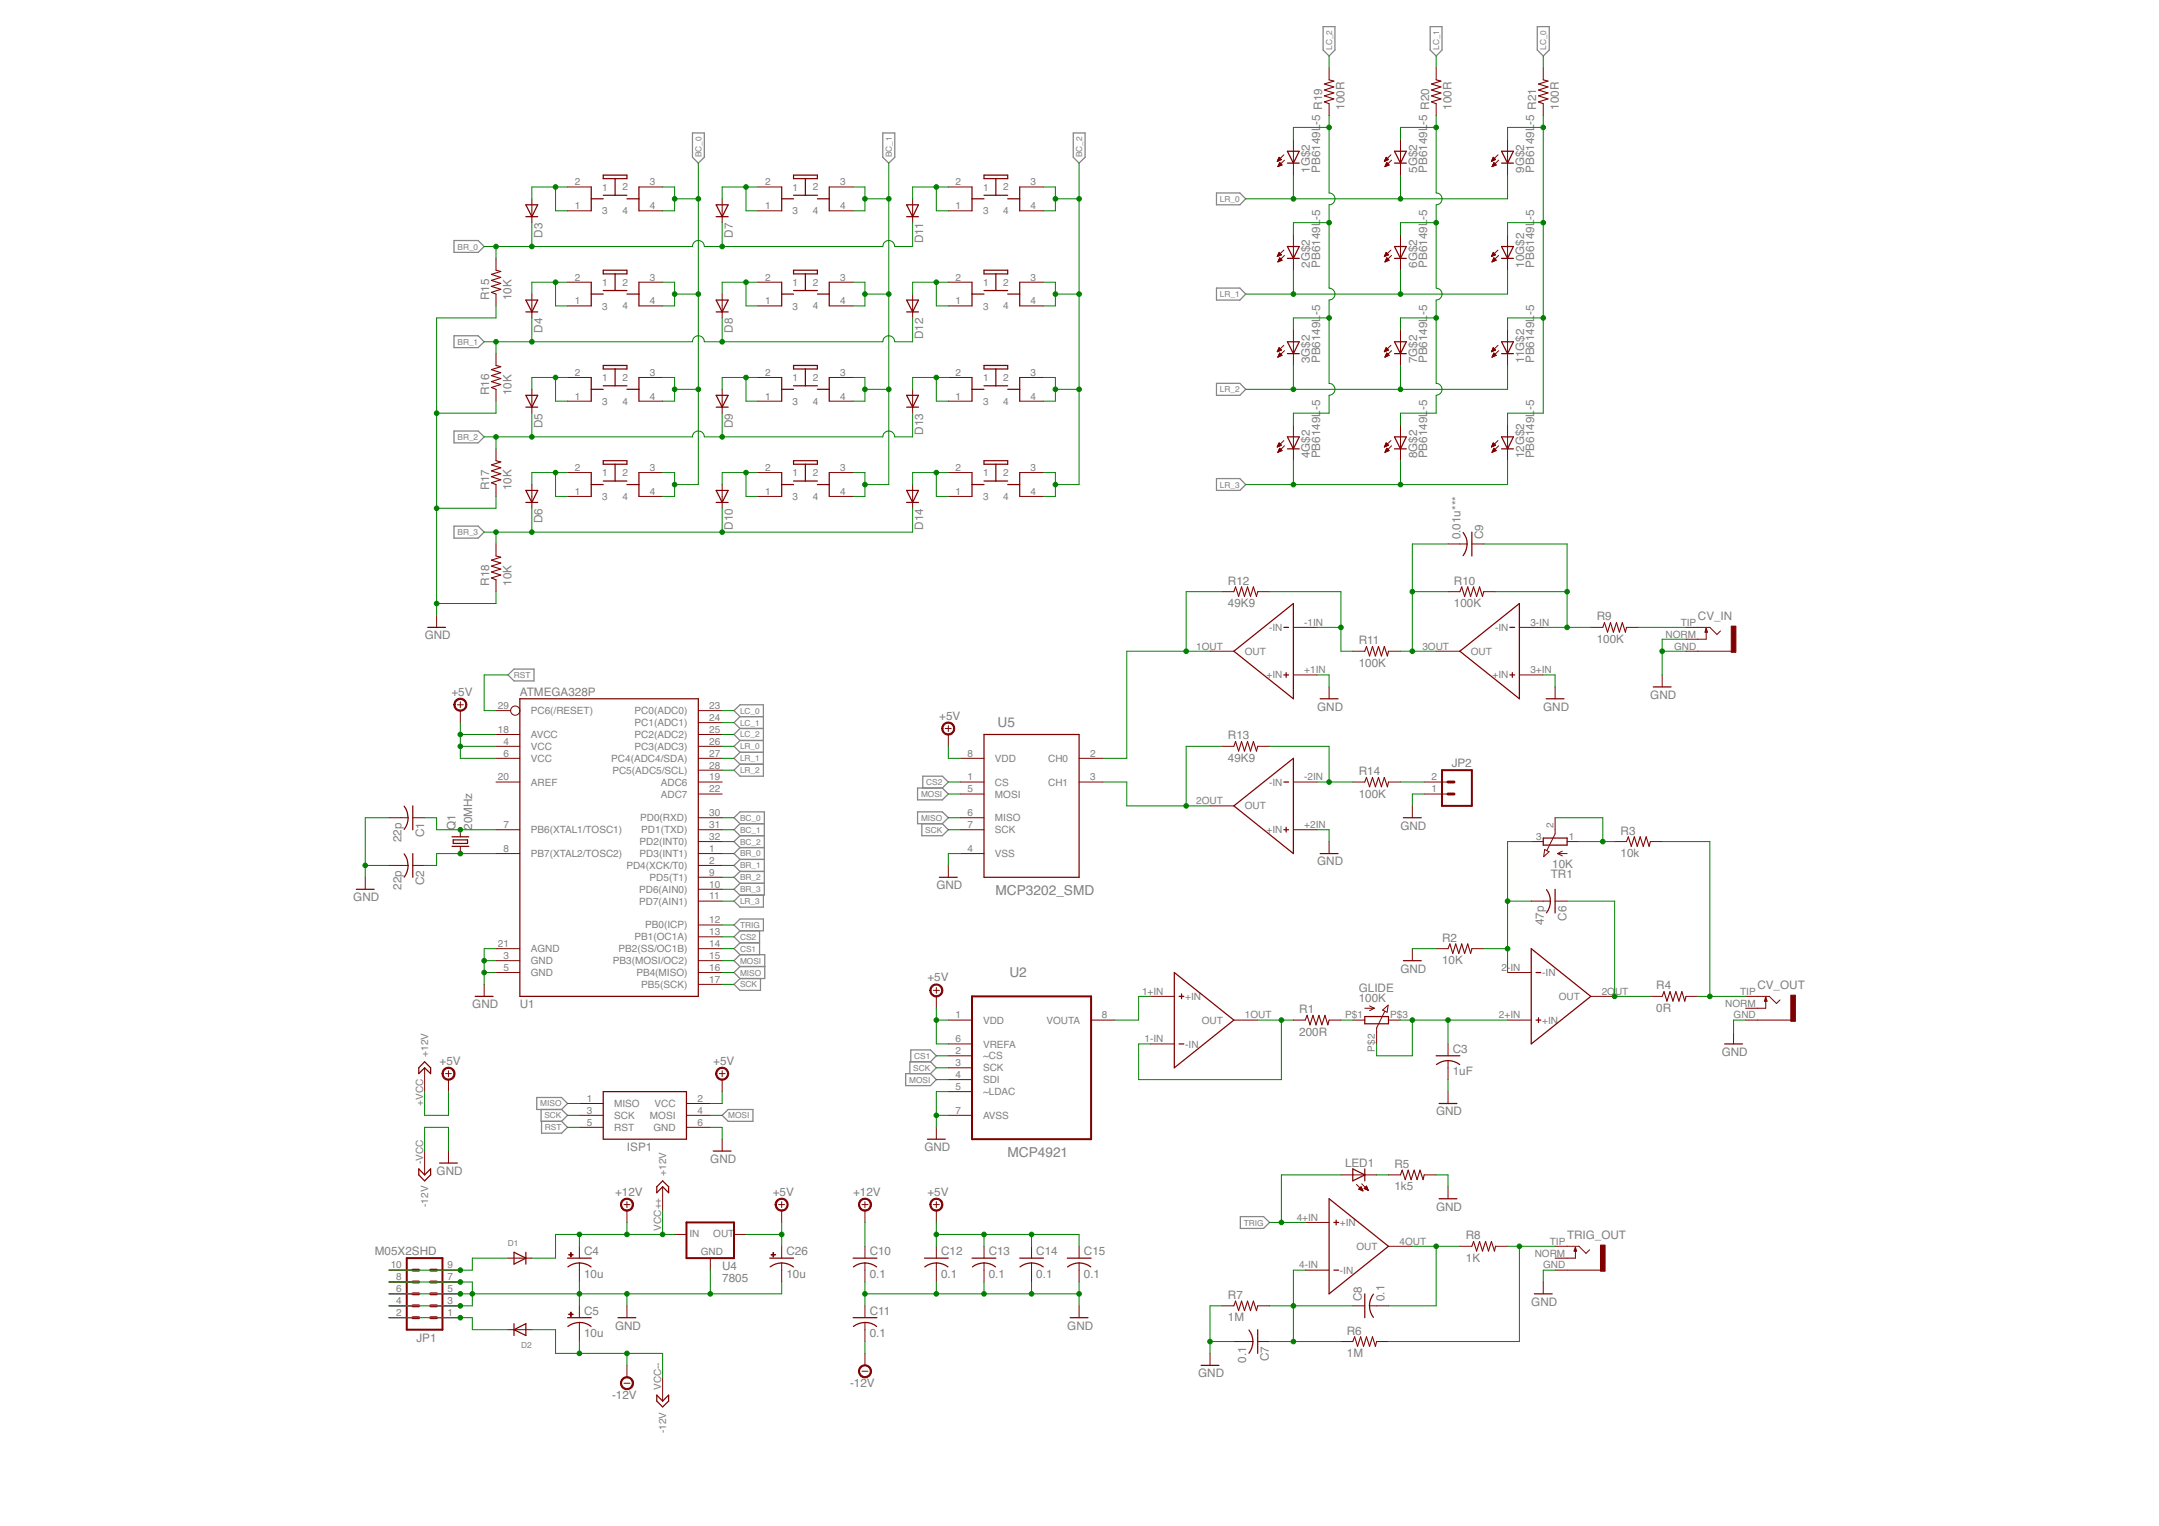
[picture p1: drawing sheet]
<svg xmlns="http://www.w3.org/2000/svg" width="297mm" height="210mm" viewBox="0 0 297 210" stroke-linecap="round" stroke-linejoin="round" font-family="sans-serif">
<defs><g id="words">
<g font-size="1.9" fill="#808080">
<text x="137.2" y="100.1">U5</text>
<text x="137" y="123.2">MCP3202_SMD</text>
<text x="138.9" y="134.4">U2</text>
<text x="138.6" y="159.2">MCP4921</text>
</g>
<g font-size="1.6" fill="#808080">
<text x="181.6" y="17.1" transform="rotate(-90 181.6 17.1)">-5 R19</text>
<text x="185" y="15.1" transform="rotate(-90 185 15.1)">100R</text>
<text x="196.4" y="17.1" transform="rotate(-90 196.4 17.1)">-5 R20</text>
<text x="199.7" y="15.1" transform="rotate(-90 199.7 15.1)">100R</text>
<text x="211.1" y="17.1" transform="rotate(-90 211.1 17.1)">-5 R21</text>
<text x="214.4" y="15.1" transform="rotate(-90 214.4 15.1)">100R</text>
<text x="180.2" y="23.8" transform="rotate(-90 180.2 23.8)">1G$2</text>
<text x="181.6" y="23.8" transform="rotate(-90 181.6 23.8)">PB6149L</text>
<text x="195" y="23.8" transform="rotate(-90 195 23.8)">5G$2</text>
<text x="196.4" y="23.8" transform="rotate(-90 196.4 23.8)">PB6149L</text>
<text x="209.7" y="23.8" transform="rotate(-90 209.7 23.8)">9G$2</text>
<text x="211.1" y="23.8" transform="rotate(-90 211.1 23.8)">PB6149L</text>
<text x="74.6" y="32.7" transform="rotate(-90 74.6 32.7)">D3</text>
<text x="100.8" y="32.7" transform="rotate(-90 100.8 32.7)">D7</text>
<text x="127" y="33.5" transform="rotate(-90 127 33.5)">D11</text>
<text x="181.6" y="30.2" transform="rotate(-90 181.6 30.2)">-5</text>
<text x="196.4" y="30.2" transform="rotate(-90 196.4 30.2)">-5</text>
<text x="211.1" y="30.2" transform="rotate(-90 211.1 30.2)">-5</text>
<text x="67.3" y="41.3" transform="rotate(-90 67.3 41.3)">R15</text>
<text x="70.4" y="41.3" transform="rotate(-90 70.4 41.3)">10K</text>
<text x="180.2" y="36.9" transform="rotate(-90 180.2 36.9)">2G$2</text>
<text x="181.6" y="36.9" transform="rotate(-90 181.6 36.9)">PB6149L</text>
<text x="195" y="36.9" transform="rotate(-90 195 36.9)">6G$2</text>
<text x="196.4" y="36.9" transform="rotate(-90 196.4 36.9)">PB6149L</text>
<text x="209.7" y="36.9" transform="rotate(-90 209.7 36.9)">10G$2</text>
<text x="211.1" y="36.9" transform="rotate(-90 211.1 36.9)">PB6149L</text>
<text x="74.6" y="45.8" transform="rotate(-90 74.6 45.8)">D4</text>
<text x="100.8" y="45.8" transform="rotate(-90 100.8 45.8)">D8</text>
<text x="127" y="46.7" transform="rotate(-90 127 46.7)">D12</text>
<text x="181.6" y="43.3" transform="rotate(-90 181.6 43.3)">-5</text>
<text x="196.4" y="43.3" transform="rotate(-90 196.4 43.3)">-5</text>
<text x="211.1" y="43.3" transform="rotate(-90 211.1 43.3)">-5</text>
<text x="180.2" y="49.9" transform="rotate(-90 180.2 49.9)">3G$2</text>
<text x="181.6" y="49.9" transform="rotate(-90 181.6 49.9)">PB6149L</text>
<text x="195" y="49.9" transform="rotate(-90 195 49.9)">7G$2</text>
<text x="196.4" y="49.9" transform="rotate(-90 196.4 49.9)">PB6149L</text>
<text x="209.7" y="49.9" transform="rotate(-90 209.7 49.9)">11G$2</text>
<text x="211.1" y="49.9" transform="rotate(-90 211.1 49.9)">PB6149L</text>
<text x="67.3" y="54.4" transform="rotate(-90 67.3 54.4)">R16</text>
<text x="70.4" y="54.4" transform="rotate(-90 70.4 54.4)">10K</text>
<text x="74.6" y="58.9" transform="rotate(-90 74.6 58.9)">D5</text>
<text x="100.8" y="58.9" transform="rotate(-90 100.8 58.9)">D9</text>
<text x="127" y="59.8" transform="rotate(-90 127 59.8)">D13</text>
<text x="181.6" y="56.4" transform="rotate(-90 181.6 56.4)">-5</text>
<text x="196.4" y="56.4" transform="rotate(-90 196.4 56.4)">-5</text>
<text x="211.1" y="56.4" transform="rotate(-90 211.1 56.4)">-5</text>
<text x="180.2" y="63" transform="rotate(-90 180.2 63)">4G$2</text>
<text x="181.6" y="63" transform="rotate(-90 181.6 63)">PB6149L</text>
<text x="195" y="63" transform="rotate(-90 195 63)">8G$2</text>
<text x="196.4" y="63" transform="rotate(-90 196.4 63)">PB6149L</text>
<text x="209.7" y="63" transform="rotate(-90 209.7 63)">12G$2</text>
<text x="211.1" y="63" transform="rotate(-90 211.1 63)">PB6149L</text>
<text x="67.3" y="67.5" transform="rotate(-90 67.3 67.5)">R17</text>
<text x="70.4" y="67.5" transform="rotate(-90 70.4 67.5)">10K</text>
<text x="74.6" y="72" transform="rotate(-90 74.6 72)">D6</text>
<text x="100.8" y="72.9" transform="rotate(-90 100.8 72.9)">D10</text>
<text x="127" y="72.9" transform="rotate(-90 127 72.9)">D14</text>
<text x="200.9" y="74.2" transform="rotate(-90 200.9 74.2)">0.01u***</text>
<text x="204" y="74.2" transform="rotate(-90 204 74.2)">C9</text>
<text x="67.3" y="80.6" transform="rotate(-90 67.3 80.6)">R18</text>
<text x="70.4" y="80.6" transform="rotate(-90 70.4 80.6)">10K</text>
<text x="168.9" y="83.5">49K9</text>
<text x="168.9" y="80.4">R12</text>
<text x="200" y="83.5">100K</text>
<text x="200" y="80.4">R10</text>
<text x="58.4" y="87.9">GND</text>
<text x="186.9" y="88.6">R11</text>
<text x="219.7" y="88.4">100K</text>
<text x="219.7" y="85.3">R9</text>
<text x="233.6" y="85.3">CV_IN</text>
<text x="62.1" y="95.7">+5V</text>
<text x="71.5" y="95.8">ATMEGA328P</text>
<text x="186.9" y="91.7">100K</text>
<text x="129.2" y="99">+5V</text>
<text x="168.9" y="101.7">R13</text>
<text x="181.2" y="97.8">GND</text>
<text x="212.3" y="97.8">GND</text>
<text x="227.1" y="96.1">GND</text>
<text x="168.9" y="104.8">49K9</text>
<text x="186.9" y="106.6">R14</text>
<text x="199.7" y="105.4">JP2</text>
<text x="186.9" y="109.7">100K</text>
<text x="55.2" y="115.8" transform="rotate(-90 55.2 115.8)">22p</text>
<text x="58.3" y="115.2" transform="rotate(-90 58.3 115.2)">C1</text>
<text x="62.7" y="114.1" transform="rotate(-90 62.7 114.1)">Q1</text>
<text x="65" y="114.1" transform="rotate(-90 65 114.1)">20MHz</text>
<text x="181.2" y="119">GND</text>
<text x="192.7" y="114.1">GND</text>
<text x="213.6" y="119.4">10K</text>
<text x="223" y="117.9">10k</text>
<text x="223" y="114.8">R3</text>
<text x="48.6" y="124">GND</text>
<text x="55.2" y="122.4" transform="rotate(-90 55.2 122.4)">22p</text>
<text x="58.3" y="121.7" transform="rotate(-90 58.3 121.7)">C2</text>
<text x="128.8" y="122.3">GND</text>
<text x="213.4" y="120.8">TR1</text>
<text x="198.4" y="129.5">R2</text>
<text x="212.4" y="127.3" transform="rotate(-90 212.4 127.3)">47p</text>
<text x="215.5" y="126.7" transform="rotate(-90 215.5 126.7)">C6</text>
<text x="127.6" y="135">+5V</text>
<text x="186.9" y="137.9">100K</text>
<text x="186.9" y="136.5">GLIDE</text>
<text x="192.7" y="133.8">GND</text>
<text x="198.4" y="132.6">10K</text>
<text x="227.9" y="136.1">R4</text>
<text x="241.8" y="136.1">CV_OUT</text>
<text x="65" y="138.7">GND</text>
<text x="71.5" y="138.7">U1</text>
<text x="178.8" y="142.5">200R</text>
<text x="178.8" y="139.4">R1</text>
<text x="227.9" y="139.2">0R</text>
<text x="60.5" y="146.5">+5V</text>
<text x="98.1" y="146.5">+5V</text>
<text x="199.9" y="147.9">1uF</text>
<text x="199.9" y="144.8">C3</text>
<text x="236.9" y="145.2">GND</text>
<text x="197.6" y="153.4">GND</text>
<text x="60.1" y="161.6">GND</text>
<text x="86.3" y="158.3">ISP1</text>
<text x="97.7" y="160">GND</text>
<text x="127.2" y="158.3">GND</text>
<text x="185.1" y="160.5">LED1</text>
<text x="191.9" y="160.6">R5</text>
<text x="84.6" y="164.5">+12V</text>
<text x="106.3" y="164.5">+5V</text>
<text x="117.4" y="164.5">+12V</text>
<text x="127.6" y="164.5">+5V</text>
<text x="191.9" y="163.7">1k5</text>
<text x="197.6" y="166.5">GND</text>
<text x="51.6" y="172.6">M05X2SHD</text>
<text x="80.4" y="172.7">C4</text>
<text x="108.2" y="172.7">C26</text>
<text x="119.7" y="172.7">C10</text>
<text x="129.5" y="172.7">C12</text>
<text x="136" y="172.7">C13</text>
<text x="142.6" y="172.7">C14</text>
<text x="149.1" y="172.7">C15</text>
<text x="201.7" y="173.6">1K</text>
<text x="201.7" y="170.5">R8</text>
<text x="215.6" y="170.4">TRIG_OUT</text>
<text x="80.4" y="175.8">10u</text>
<text x="99.4" y="176.3">7805</text>
<text x="99.4" y="174.7">U4</text>
<text x="108.2" y="175.8">10u</text>
<text x="119.7" y="175.8">0.1</text>
<text x="129.5" y="175.8">0.1</text>
<text x="136" y="175.8">0.1</text>
<text x="142.6" y="175.8">0.1</text>
<text x="149.1" y="175.8">0.1</text>
<text x="168.9" y="178.7">R7</text>
<text x="187.4" y="179" transform="rotate(-90 187.4 179)">C8</text>
<text x="190.5" y="179" transform="rotate(-90 190.5 179)">0.1</text>
<text x="210.7" y="179.6">GND</text>
<text x="57.3" y="184.5">JP1</text>
<text x="80.4" y="184">10u</text>
<text x="80.4" y="180.8">C5</text>
<text x="84.6" y="182.9">GND</text>
<text x="119.7" y="184">0.1</text>
<text x="119.7" y="180.8">C11</text>
<text x="146.8" y="182.9">GND</text>
<text x="168.9" y="181.7">1M</text>
<text x="185.3" y="183.6">R6</text>
<text x="117" y="190.8">-12V</text>
<text x="164.8" y="189.4">GND</text>
<text x="171.5" y="187.4" transform="rotate(-90 171.5 187.4)">0.1</text>
<text x="174.6" y="187.2" transform="rotate(-90 174.6 187.2)">C7</text>
<text x="185.3" y="186.7">1M</text>
<text x="84.2" y="192.5">-12V</text>
</g>
<g font-size="1.4" fill="#808080">
<text x="79.1" y="25.5">2</text>
<text x="79.1" y="28.8">1</text>
<text x="82.9" y="26.2">1</text>
<text x="82.9" y="29.5">3</text>
<text x="85.6" y="26.2">2</text>
<text x="85.6" y="29.5">4</text>
<text x="89.4" y="25.5">3</text>
<text x="89.4" y="28.8">4</text>
<text x="105.3" y="25.5">2</text>
<text x="105.3" y="28.8">1</text>
<text x="109" y="26.2">1</text>
<text x="109" y="29.5">3</text>
<text x="111.8" y="26.2">2</text>
<text x="111.8" y="29.5">4</text>
<text x="115.6" y="25.5">3</text>
<text x="115.6" y="28.8">4</text>
<text x="131.5" y="25.5">2</text>
<text x="131.5" y="28.8">1</text>
<text x="135.2" y="26.2">1</text>
<text x="135.2" y="29.5">3</text>
<text x="138" y="26.2">2</text>
<text x="138" y="29.5">4</text>
<text x="141.8" y="25.5">3</text>
<text x="141.8" y="28.8">4</text>
<text x="79.1" y="38.6">2</text>
<text x="79.1" y="41.9">1</text>
<text x="82.9" y="39.3">1</text>
<text x="85.6" y="39.3">2</text>
<text x="89.4" y="38.6">3</text>
<text x="89.4" y="41.9">4</text>
<text x="105.3" y="38.6">2</text>
<text x="105.3" y="41.9">1</text>
<text x="109" y="39.3">1</text>
<text x="111.8" y="39.3">2</text>
<text x="115.6" y="38.6">3</text>
<text x="115.6" y="41.9">4</text>
<text x="131.5" y="38.6">2</text>
<text x="131.5" y="41.9">1</text>
<text x="135.2" y="39.3">1</text>
<text x="138" y="39.3">2</text>
<text x="141.8" y="38.6">3</text>
<text x="141.8" y="41.9">4</text>
<text x="82.9" y="42.6">3</text>
<text x="85.6" y="42.6">4</text>
<text x="109" y="42.6">3</text>
<text x="111.8" y="42.6">4</text>
<text x="135.2" y="42.6">3</text>
<text x="138" y="42.6">4</text>
<text x="79.1" y="51.7">2</text>
<text x="82.9" y="52.4">1</text>
<text x="85.6" y="52.4">2</text>
<text x="89.4" y="51.7">3</text>
<text x="105.3" y="51.7">2</text>
<text x="109" y="52.4">1</text>
<text x="111.8" y="52.4">2</text>
<text x="115.6" y="51.7">3</text>
<text x="131.5" y="51.7">2</text>
<text x="135.2" y="52.4">1</text>
<text x="138" y="52.4">2</text>
<text x="141.8" y="51.7">3</text>
<text x="79.1" y="55">1</text>
<text x="82.9" y="55.7">3</text>
<text x="85.6" y="55.7">4</text>
<text x="89.4" y="55">4</text>
<text x="105.3" y="55">1</text>
<text x="109" y="55.7">3</text>
<text x="111.8" y="55.7">4</text>
<text x="115.6" y="55">4</text>
<text x="131.5" y="55">1</text>
<text x="135.2" y="55.7">3</text>
<text x="138" y="55.7">4</text>
<text x="141.8" y="55">4</text>
<text x="79.1" y="64.8">2</text>
<text x="82.9" y="65.5">1</text>
<text x="85.6" y="65.5">2</text>
<text x="89.4" y="64.8">3</text>
<text x="105.3" y="64.8">2</text>
<text x="109" y="65.5">1</text>
<text x="111.8" y="65.5">2</text>
<text x="115.6" y="64.8">3</text>
<text x="131.5" y="64.8">2</text>
<text x="135.2" y="65.5">1</text>
<text x="138" y="65.5">2</text>
<text x="141.8" y="64.8">3</text>
<text x="79.1" y="68.1">1</text>
<text x="82.9" y="68.8">3</text>
<text x="85.6" y="68.8">4</text>
<text x="89.4" y="68.1">4</text>
<text x="105.3" y="68.1">1</text>
<text x="109" y="68.8">3</text>
<text x="111.8" y="68.8">4</text>
<text x="115.6" y="68.1">4</text>
<text x="131.5" y="68.1">1</text>
<text x="135.2" y="68.8">3</text>
<text x="138" y="68.8">4</text>
<text x="141.8" y="68.1">4</text>
<text x="164.6" y="89.3">1OUT</text>
<text x="174.6" y="86.8">-IN</text>
<text x="179.4" y="86.1">-1IN</text>
<text x="195.7" y="89.3">3OUT</text>
<text x="205.7" y="86.8">-IN</text>
<text x="210.6" y="86.1">3-IN</text>
<text x="229.2" y="87.7">NORM</text>
<text x="230.3" y="89.3">GND</text>
<text x="231.2" y="86.1">TIP</text>
<text x="171.3" y="90.1">OUT</text>
<text x="174.3" y="93.3">+IN</text>
<text x="179.4" y="92.6">+1IN</text>
<text x="202.4" y="90.1">OUT</text>
<text x="205.4" y="93.3">+IN</text>
<text x="210.6" y="92.6">3+IN</text>
<text x="68.5" y="100.8">18</text>
<text x="68.5" y="97.5">29</text>
<text x="73" y="101.5">AVCC</text>
<text x="73" y="98.2">PC6(/RESET)</text>
<text x="87.3" y="101.5">PC2(ADC2)</text>
<text x="87.3" y="99.9">PC1(ADC1)</text>
<text x="87.3" y="98.2">PC0(ADC0)</text>
<text x="97.6" y="100.8">25</text>
<text x="97.6" y="99.2">24</text>
<text x="97.6" y="97.5">23</text>
<text x="68.5" y="107.3">20</text>
<text x="69.3" y="102.4">4</text>
<text x="69.3" y="104.1">6</text>
<text x="73" y="103.2">VCC</text>
<text x="73" y="104.8">VCC</text>
<text x="84.1" y="104.8">PC4(ADC4/SDA)</text>
<text x="84.2" y="106.4">PC5(ADC5/SCL)</text>
<text x="87.3" y="103.1">PC3(ADC3)</text>
<text x="97.6" y="107.3">19</text>
<text x="97.6" y="105.7">28</text>
<text x="97.6" y="104.1">27</text>
<text x="97.6" y="102.4">26</text>
<text x="133.1" y="104.1">8</text>
<text x="133.1" y="107.3">1</text>
<text x="136.9" y="104.8">VDD</text>
<text x="144.2" y="104.8">CH0</text>
<text x="150" y="104.1">2</text>
<text x="150" y="107.3">3</text>
<text x="179.4" y="107.3">-2IN</text>
<text x="197" y="107.3">2</text>
<text x="69.3" y="113.9">7</text>
<text x="73" y="108.1">AREF</text>
<text x="88.1" y="113">PD0(RXD)</text>
<text x="90.9" y="109.7">ADC7</text>
<text x="90.9" y="108.1">ADC6</text>
<text x="97.6" y="113.9">31</text>
<text x="97.6" y="112.3">30</text>
<text x="97.6" y="109">22</text>
<text x="133.1" y="109">5</text>
<text x="133.1" y="112.3">6</text>
<text x="133.1" y="113.9">7</text>
<text x="136.9" y="108.1">CS</text>
<text x="136.9" y="109.7">MOSI</text>
<text x="136.9" y="113">MISO</text>
<text x="144.2" y="108.1">CH1</text>
<text x="164.6" y="110.6">2OUT</text>
<text x="171.3" y="111.3">OUT</text>
<text x="174.6" y="108.1">-IN</text>
<text x="179.4" y="113.9">+2IN</text>
<text x="197" y="109">1</text>
<text x="213.7" y="113.9" transform="rotate(-90 213.7 113.9)">2</text>
<text x="69.3" y="117.2">8</text>
<text x="73" y="117.9">PB7(XTAL2/TOSC2)</text>
<text x="73" y="114.6">PB6(XTAL1/TOSC1)</text>
<text x="86.2" y="119.5">PD4(XCK/T0)</text>
<text x="88" y="117.9">PD3(INT1)</text>
<text x="88" y="116.2">PD2(INT0)</text>
<text x="88.2" y="114.6">PD1(TXD)</text>
<text x="97.6" y="118.8">2</text>
<text x="97.6" y="117.2">1</text>
<text x="97.6" y="115.5">32</text>
<text x="133.1" y="117.2">4</text>
<text x="136.9" y="117.9">VSS</text>
<text x="136.9" y="114.6">SCK</text>
<text x="174.3" y="114.6">+IN</text>
<text x="211.3" y="115.5">3</text>
<text x="215.8" y="115.5">1</text>
<text x="87.9" y="124.4">PD7(AIN1)</text>
<text x="87.9" y="122.8">PD6(AIN0)</text>
<text x="89.4" y="121.2">PD5(T1)</text>
<text x="97.6" y="123.7">11</text>
<text x="97.6" y="122.1">10</text>
<text x="97.6" y="120.4">9</text>
<text x="68.5" y="130.3">21</text>
<text x="69.3" y="131.9">3</text>
<text x="73" y="131">AGND</text>
<text x="85.1" y="131">PB2(SS/OC1B)</text>
<text x="87.3" y="129.3">PB1(OC1A)</text>
<text x="88.8" y="127.7">PB0(ICP)</text>
<text x="97.6" y="131.9">15</text>
<text x="97.6" y="130.3">14</text>
<text x="97.6" y="128.6">13</text>
<text x="97.6" y="127">12</text>
<text x="69.3" y="133.5">5</text>
<text x="73" y="132.6">GND</text>
<text x="73" y="134.3">GND</text>
<text x="84.3" y="132.6">PB3(MOSI/OC2)</text>
<text x="87.5" y="134.3">PB4(MISO)</text>
<text x="88.2" y="135.9">PB5(SCK)</text>
<text x="97.6" y="135.2">17</text>
<text x="97.6" y="133.5">16</text>
<text x="157.1" y="136.8">1+IN</text>
<text x="163.1" y="137.5">+IN</text>
<text x="206.6" y="133.5">2-</text>
<text x="207.8" y="133.5">IN</text>
<text x="212.2" y="134.3">-IN</text>
<text x="214.5" y="137.5">OUT</text>
<text x="220.4" y="136.8">2O</text>
<text x="222.2" y="136.8">UT</text>
<text x="239.4" y="136.8">TIP</text>
<text x="131.5" y="140.1">1</text>
<text x="131.5" y="143.4">6</text>
<text x="135.2" y="140.8">VDD</text>
<text x="144" y="140.8">VOUTA</text>
<text x="151.6" y="140.1">8</text>
<text x="157.5" y="143.4">1-IN</text>
<text x="165.3" y="140.8">OUT</text>
<text x="171.3" y="140.1">1OUT</text>
<text x="185.1" y="140.1">P$1</text>
<text x="191.3" y="140.1">P$3</text>
<text x="206.2" y="140.1">2+IN</text>
<text x="212.2" y="140.8">+IN</text>
<text x="237.3" y="138.5">NORM</text>
<text x="238.5" y="140.1">GND</text>
<text x="58.9" y="145.4" transform="rotate(-90 58.9 145.4)">+12V</text>
<text x="131.5" y="145">2</text>
<text x="131.5" y="146.6">3</text>
<text x="131.5" y="148.3">4</text>
<text x="131.5" y="149.9">5</text>
<text x="135.2" y="144.1">VREFA</text>
<text x="135.2" y="145.7">~CS</text>
<text x="135.2" y="147.4">SCK</text>
<text x="135.2" y="149">SDI</text>
<text x="163.1" y="144.1">-IN</text>
<text x="189.2" y="144.6" transform="rotate(-90 189.2 144.6)">P$2</text>
<text x="58.2" y="152.1" transform="rotate(-90 58.2 152.1)">+VCC</text>
<text x="80.7" y="151.6">1</text>
<text x="80.7" y="153.2">3</text>
<text x="80.7" y="154.8">5</text>
<text x="84.5" y="152.3">MISO</text>
<text x="84.5" y="153.9">SCK</text>
<text x="84.5" y="155.5">RST</text>
<text x="89.4" y="153.9">MOSI</text>
<text x="89.9" y="155.5">GND</text>
<text x="90" y="152.3">VCC</text>
<text x="96" y="154.8">6</text>
<text x="96" y="153.2">4</text>
<text x="96" y="151.6">2</text>
<text x="131.5" y="153.2">7</text>
<text x="135.2" y="150.6">~LDAC</text>
<text x="135.2" y="153.9">AVSS</text>
<text x="58.2" y="160.1" transform="rotate(-90 58.2 160.1)">-VCC</text>
<text x="91.7" y="161.7" transform="rotate(-90 91.7 161.7)">+12V</text>
<text x="58.9" y="166" transform="rotate(-90 58.9 166)">-12V</text>
<text x="178.4" y="167.9">4+IN</text>
<text x="90.9" y="169.3" transform="rotate(-90 90.9 169.3)">VCC++</text>
<text x="94.9" y="170.2">IN</text>
<text x="96.4" y="172.6">GND</text>
<text x="98.1" y="170.2">OUT</text>
<text x="184.4" y="168.6">+IN</text>
<text x="186.6" y="171.9">OUT</text>
<text x="192.5" y="171.2">4OUT</text>
<text x="211.2" y="172.8">NORM</text>
<text x="213.2" y="171.2">TIP</text>
<text x="53.8" y="174.5">10</text>
<text x="54.5" y="176.1">8</text>
<text x="54.5" y="177.7">6</text>
<text x="54.5" y="179.4">4</text>
<text x="61.6" y="174.5">9</text>
<text x="61.6" y="176.1">7</text>
<text x="61.6" y="177.7">5</text>
<text x="61.6" y="179.4">3</text>
<text x="178.7" y="174.5">4-IN</text>
<text x="184.4" y="175.2">-IN</text>
<text x="212.3" y="174.5">GND</text>
<text x="54.5" y="181">2</text>
<text x="61.6" y="181">1</text>
<text x="90.9" y="191.2" transform="rotate(-90 90.9 191.2)">VCC--</text>
<text x="91.7" y="197.1" transform="rotate(-90 91.7 197.1)">-12V</text>
</g>
<g font-size="1.1" fill="#808080">
<text x="183.3" y="6.9" transform="rotate(-90 183.3 6.9)">LC_2</text>
<text x="198" y="6.9" transform="rotate(-90 198 6.9)">LC_1</text>
<text x="212.7" y="6.9" transform="rotate(-90 212.7 6.9)">LC_0</text>
<text x="96.5" y="21.6" transform="rotate(-90 96.5 21.6)">BC_0</text>
<text x="122.7" y="21.6" transform="rotate(-90 122.7 21.6)">BC_1</text>
<text x="148.9" y="21.6" transform="rotate(-90 148.9 21.6)">BC_2</text>
<text x="167.8" y="27.8">LR_0</text>
<text x="62.9" y="34.3">BR_0</text>
<text x="167.8" y="40.9">LR_1</text>
<text x="62.9" y="47.4">BR_1</text>
<text x="167.8" y="54">LR_2</text>
<text x="62.9" y="60.5">BR_2</text>
<text x="167.8" y="67.1">LR_3</text>
<text x="62.9" y="73.6">BR_3</text>
<text x="70.7" y="93.3">RST</text>
<text x="101.8" y="101.4">LC_2</text>
<text x="101.8" y="99.8">LC_1</text>
<text x="101.8" y="98.2">LC_0</text>
<text x="101.8" y="103.1">LR_0</text>
<text x="101.8" y="104.7">LR_1</text>
<text x="101.8" y="106.4">LR_2</text>
<text x="127.4" y="108">CS2</text>
<text x="101.8" y="112.9">BC_0</text>
<text x="126.7" y="112.9">MISO</text>
<text x="126.7" y="109.6">MOSI</text>
<text x="101.8" y="114.5">BC_1</text>
<text x="101.8" y="116.2">BC_2</text>
<text x="101.8" y="117.8">BR_0</text>
<text x="101.8" y="119.4">BR_1</text>
<text x="127.3" y="114.5">SCK</text>
<text x="101.8" y="121.1">BR_2</text>
<text x="101.8" y="122.7">BR_3</text>
<text x="101.8" y="124.4">LR_3</text>
<text x="101.8" y="130.9">CS1</text>
<text x="101.8" y="129.3">CS2</text>
<text x="101.8" y="127.6">TRIG</text>
<text x="101.8" y="134.2">MISO</text>
<text x="101.8" y="135.8">SCK</text>
<text x="101.8" y="132.5">MOSI</text>
<text x="125.1" y="148.9">MOSI</text>
<text x="125.7" y="147.3">SCK</text>
<text x="125.8" y="145.7">CS1</text>
<text x="74.3" y="152.2">MISO</text>
<text x="74.9" y="153.8">SCK</text>
<text x="75" y="155.5">RST</text>
<text x="100.2" y="153.8">MOSI</text>
<text x="69.9" y="171.4">D1</text>
<text x="171.1" y="168.6">TRIG</text>
<text x="71.7" y="185.4">D2</text>
</g>
</g></defs>
<g fill="none" stroke="#808080" stroke-width=".17">
<path d="M95.3 18.3h1.6v3.3l-.8 .8-.8-.8zM121.5 18.3h1.6v3.3l-.8 .8-.8-.8zM147.7 18.3h1.6v3.3l-.8 .8-.8-.8zM182 3.7h1.7v3.2l-.8 .8-.9-.8zM196.8 3.7h1.6v3.2l-.8 .8-.8-.8zM211.5 3.7h1.6v3.2l-.8 .8-.8-.8zM62.5 33.1h3.3l.8 .8-.8 .8h-3.3zM167.4 26.5h3.2l.8 .8-.8 .9h-3.2zM167.4 39.6h3.2l.8 .8-.8 .9h-3.2zM62.5 46.2h3.3l.8 .8-.8 .8h-3.3zM62.5 59.3h3.3l.8 .8-.8 .8h-3.3zM167.4 52.7h3.2l.8 .9-.8 .8h-3.2z"/>
<path d="M62.5 72.4h3.3l.8 .8-.8 .8h-3.3zM167.4 65.8h3.2l.8 .9-.8 .8h-3.2zM69.9 92.8l.8-.8h2.8v1.7h-2.8zM101.8 98.6l-.8-.9 .8-.8h3.2v9.9h-3.2l-.8-.9 .8-.8M101.8 98.6l-.8 .8 .8 .8M101.8 98.6h3.2M101.8 113.3h3.4M101.8 113.3l-.8-.8 .8-.8h3.4v11.4h-3.4M101.8 115h3.4M101.8 113.3l-.8 .8 .8 .9M101.8 115l-.8 .8 .8 .8M101.8 116.6h3.4"/>
<path d="M101.8 116.6l-.8 .8 .8 .8M101.8 118.2h3.4M101.8 118.2l-.8 .8 .8 .9M101.8 119.9h3.4M101.8 119.9l-.8 .8 .8 .8M101.8 101.9l-.8 .8 .8 .8M101.8 101.9h3.2M101.8 103.5h3.2M101.8 103.5l-.8 .8 .8 .8M101.8 105.1h3.2M101.8 100.2l-.8 .8 .8 .9M101.8 100.2h3.2"/>
<path d="M126.2 111.7h3.4l.9 .8-.9 .8h-3.4zM126.2 108.4h3.4l.9 .8-.9 .8h-3.4zM126.8 113.3v1.7h2.8l.9-.9-.9-.8M127 108.4v-1.6h2.6l.9 .8-.9 .8M101.8 128l-.8 .9 .8 .8M101.8 132.9l-.8 .9 .8 .8M101.8 132.9h3.4M101.8 131.3h3.4v3.3h-3.4M101.8 134.6l-.8 .8 .8 .8h2.8v-1.6M101.8 131.3l-.8 .8 .8 .8M101.8 129.7l-.8 .8 .8 .8M101.8 129.7h2.7"/>
<path d="M101.8 126.4h3.2v1.6h-3.2l-.8-.8zM101.8 123.1l-.8 .9 .8 .8h3.2v-1.7M101.8 121.5h3.4M101.8 121.5l-.8 .8 .8 .8M104.5 128v3.3M73.9 151h3.4l.8 .8-.8 .8h-3.4zM74.4 152.6v1.6h2.9M74.5 154.2v1.7h2.8l.8-.8-.8-.9M77.3 152.6l.8 .8-.8 .8M99.4 153.4l.8-.8h3.4v1.6h-3.4zM124.6 147.7h3.4l.8 .8-.8 .8h-3.4zM125.3 146v-1.6h2.7l.8 .8-.8 .8"/>
<path d="M128 146l.8 .9-.8 .8M128 146h-2.8v1.7M170.6 167.3h3.2l.9 .8-.9 .9h-3.2z"/>
</g>
<g fill="none" stroke="#800000" stroke-width=".17">
<path d="M72.3 28.2h1.7l-.8 1.6zM72.3 29.8h1.7M81.3 25.7v3.3M81.3 38.8v3.3M81.3 27.3h1.7M83 24.1h3.3v.5h-3.3zM83 37.2h3.3v.5h-3.3zM83 26.9h3.3M83 40h3.3M84.6 24.6v2.3M84.6 37.7v2.3M86.3 27.3h1.6"/>
<path d="M87.9 25.7v3.3M87.9 38.8v3.3M98.5 29.8h1.7M98.5 28.2h1.7l-.8 1.6zM107.5 27.3h1.7M107.5 25.7v3.3M107.5 38.8v3.3M109.2 26.9h3.3M109.2 24.1h3.3v.5h-3.3zM109.2 40h3.3M109.2 37.2h3.3v.5h-3.3zM110.8 24.6v2.3"/>
<path d="M110.8 37.7v2.3M112.5 27.3h1.6M114.1 25.7v3.3M114.1 38.8v3.3M124.7 29.8h1.7M124.7 28.2h1.7l-.8 1.6zM133.7 27.3h1.7M133.7 25.7v3.3M133.7 38.8v3.3M135.4 24.1h3.2v.5h-3.2zM135.4 37.2h3.2v.5h-3.2zM135.4 26.9h3.2"/>
<path d="M135.4 40h3.2M137 24.6v2.3M137 37.7v2.3M138.6 27.3h1.7M140.3 25.7v3.3M140.3 38.8v3.3M177.1 20.8h1.7l-.9 1.6zM177.1 22.4h1.7M177.1 33.9h1.7l-.9 1.6zM177.1 35.5h1.7M191.9 22.4h1.6M191.9 20.8h1.6l-.8 1.6z"/>
<path d="M191.9 35.5h1.6M191.9 33.9h1.6l-.8 1.6zM206.6 22.4h1.6M206.6 20.8h1.6l-.8 1.6zM206.6 35.5h1.6M206.6 33.9h1.6l-.8 1.6zM72.3 41.3h1.7l-.8 1.6zM72.3 42.9h1.7M72.3 54.4h1.7l-.8 1.6zM72.3 56h1.7M81.3 51.9v3.3M81.3 40.4h1.7"/>
<path d="M81.3 53.6h1.7M83 50.3h3.3v.5h-3.3zM83 53.1h3.3M84.6 50.8v2.3M86.3 40.4h1.6M86.3 53.6h1.6M87.9 51.9v3.3M98.5 42.9h1.7M98.5 41.3h1.7l-.8 1.6zM98.5 56h1.7M98.5 54.4h1.7l-.8 1.6zM107.5 40.4h1.7"/>
<path d="M107.5 53.6h1.7M107.5 51.9v3.3M109.2 53.1h3.3M109.2 50.3h3.3v.5h-3.3zM110.8 50.8v2.3M112.5 40.4h1.6M112.5 53.6h1.6M114.1 51.9v3.3M124.7 42.9h1.7M124.7 41.3h1.7l-.8 1.6zM124.7 56h1.7M124.7 54.4h1.7l-.8 1.6z"/>
<path d="M133.7 40.4h1.7M133.7 53.6h1.7M133.7 51.9v3.3M135.4 50.3h3.2v.5h-3.2zM135.4 53.1h3.2M137 50.8v2.3M138.6 40.4h1.7M138.6 53.6h1.7M140.3 51.9v3.3M177.1 47h1.7l-.9 1.6zM177.1 48.6h1.7M191.9 48.6h1.6"/>
<path d="M191.9 47h1.6l-.8 1.6zM206.6 48.6h1.6M206.6 47h1.6l-.8 1.6zM72.3 67.5h1.7l-.8 1.6zM72.3 69.1h1.7M81.3 65v3.3M81.3 66.7h1.7M83 63.4h3.3v.5h-3.3zM83 66.2h3.3M84.6 63.9v2.3M86.3 66.7h1.6M87.9 65v3.3"/>
<path d="M98.5 69.1h1.7M98.5 67.5h1.7l-.8 1.6zM107.5 66.7h1.7M107.5 65v3.3M109.2 66.2h3.3M109.2 63.4h3.3v.5h-3.3zM110.8 63.9v2.3M112.5 66.7h1.6M114.1 65v3.3M124.7 69.1h1.7M124.7 67.5h1.7l-.8 1.6zM133.7 66.7h1.7"/>
<path d="M133.7 65v3.3M135.4 63.4h3.2v.5h-3.2zM135.4 66.2h3.2M137 63.9v2.3M138.6 66.7h1.7M140.3 65v3.3M177.1 60.1h1.7l-.9 1.6zM177.1 61.7h1.7M191.9 61.7h1.6M191.9 60.1h1.6l-.8 1.6zM201.3 73.2a2.6 2.6 0 0 1 0 3.2M202.5 73.2v3.3"/>
<path d="M206.6 61.7h1.6M206.6 60.1h1.6l-.8 1.6zM58.8 86.3h2.5M71.5 96.1h24.6v41h-24.6zM169.8 89.6l8.1-6.6v13.1zM176.6 92.8h.7M176.6 86.3h.7M177 92.5v.7M181.6 96.1h2.5M200.9 89.6l8.1-6.6v13.1zM207.7 92.8h.7M207.7 86.3h.7"/>
<path d="M208.1 92.5v.7M212.7 96.1h2.5M227.5 94.5h2.4M234.7 86.5l.2 .5h-.3zM55.6 110.9a2.56 2.56 0 0 1 .5 1.6M55.6 117.5a2.45 2.45 0 0 1 .5 1.5M56.2 112.5a2.64 2.64 0 0 1-.6 1.6M56.2 119a2.77 2.77 0 0 1-.6 1.6M56.8 110.8v3.3M56.8 117.4v3.3M62.2 115.1h2.3M62.2 116.4h2.3"/>
<path d="M62.4 115.5h1.9v.5h-1.9zM135.4 101h13.1v19.7h-13.1zM169.8 110.8l8.1-6.5v13.1zM176.6 114.1h.7M176.6 107.6h.7M177 113.8v.6M181.6 117.4h2.5M193.1 112.5h2.4M212.3 115.3h3.3v.9h-3.3zM49 122.3h2.5M65.4 137.1h2.4M129.2 120.7h2.5"/>
<path d="M161.6 133.8l8.2 6.5-8.2 6.6zM162.2 137.1h.7M162.6 136.7v.7M187.8 139.8h3.2v1h-3.2zM193.1 132.1h2.4M210.7 130.5l8.2 6.6-8.2 6.5zM211.3 133.8h.7M211.7 140v.7M212.8 122.4a2.45 2.45 0 0 1 .5 1.6M213.3 124a2.77 2.77 0 0 1-.5 1.6M214 122.3v3.3M242.9 137.2l.2 .5h-.3z"/>
<path d="M58.4 146l.8 .9v.8l-.8-.8-.8 .8v-.8zM60.5 160h2.4M83 150.2h11.4v6.5h-11.4zM98.1 158.3h2.5M127.6 156.7h2.4M162.2 143.6h.7M197.6 145.2h3.3M197.6 146.4a2.6 2.6 0 0 1 3.2 0M198 151.8h2.4M211.3 140.3h.7M237.3 143.6h2.4M57.6 160.8l.8 .8 .8-.8v.8l-.8 .8-.8-.8z"/>
<path d="M70.7 172.3l1.6 .8-1.6 .8zM72.3 172.3v1.6M78.1 173.1h3.2M78.1 174.3a2.6 2.6 0 0 1 3.2 0M90.4 163.2l.8-.8 .8 .8v.9l-.8-.9-.8 .9zM105.9 173.1h3.3M106 174.3a2.6 2.6 0 0 1 3.2 0M117.4 173.1h3.2M117.4 174.3a2.6 2.6 0 0 1 3.2 0M127.2 173.1h3.3M127.2 174.3a2.6 2.6 0 0 1 3.2 0M133.7 173.1h3.3"/>
<path d="M133.8 174.3a2.56 2.56 0 0 1 3.2 0M140.3 173.1h3.3M140.3 174.3a2.6 2.6 0 0 1 3.2 0M146.8 173.1h3.3M146.9 174.3a2.6 2.6 0 0 1 3.2 0M182.9 164.9l8.1 6.5-8.1 6.6zM183.5 168.1h.7M183.5 174.7h.7M183.8 167.8v.7M186.1 160.8l1.7 .8-1.7 .8zM187.8 160.8v1.6M187.8 178v3.3"/>
<path d="M189 178a2.6 2.6 0 0 0 0 3.2M198 164.9h2.4M211.1 178h2.5M216.7 171.6l.2 .5h-.3zM70.7 182.9l1.6-.8v1.6zM70.7 182.1v1.6M78.1 181.3h3.2M78.1 182.5a2.6 2.6 0 0 1 3.2 0M85 181.3h2.5M90.4 191.9l.8 .8 .8-.8v.8l-.8 .8-.8-.8zM117.4 181.3h3.2M117.4 182.5a2.6 2.6 0 0 1 3.2 0"/>
<path d="M147.2 181.3h2.5M165.2 187.8h2.5M171.8 182.9a2.6 2.6 0 0 1 0 3.2M173 182.9v3.3"/>
</g>
<g fill="none" stroke="#800000" stroke-width=".14">
<path d="M177.9 19.2v4.9M182.9 9.3v1.7M182.9 14.3v1.6M192.7 19.2v4.9M197.6 9.3v1.7M197.6 14.3v1.6M207.4 19.2v4.9M212.3 9.3v1.7M212.3 14.3v1.6M68.2 35.5v1.7M73.2 27.3v3.3M78.1 25.7h3.2"/>
<path d="M78.1 29h3.2M78.1 38.8h3.2M87.9 25.7h3.3M87.9 29h3.3M87.9 38.8h3.3M99.4 27.3v3.3M104.3 25.7h3.2M104.3 29h3.2M104.3 38.8h3.2M114.1 25.7h3.3M114.1 29h3.3M114.1 38.8h3.3"/>
<path d="M125.6 27.3v3.3M130.5 25.7h3.2M130.5 29h3.2M130.5 38.8h3.2M140.3 25.7h3.3M140.3 29h3.3M140.3 38.8h3.3M175.7 22.2h.1M175.7 35.2h.1M175.8 22.1h.2M175.8 35.2h.2M175.8 22h.3"/>
<path d="M175.8 35.1h.3M175.8 21.9h.5M175.8 22.9h.1M175.8 35.1h.5M175.8 36h.1M175.9 21.9h.3M175.9 22.8h.2M175.9 35h.3M175.9 35.9h.2M175.9 21.8h.3M175.9 22.8h.3M175.9 34.9h.3"/>
<path d="M175.9 35.9h.3M175.9 21.8h.2M175.9 22.7h.5M175.9 34.9h.2M175.9 35.8h.5M175.9 21.7h.1M175.9 22.6h.4M175.9 34.8h.1M175.9 35.7h.4M176 22.6h.3M176 35.6h.3M176 22.5h.2"/>
<path d="M176 35.6h.2M176 22.4h.1M176 35.5h.1M176.3 21.9l-.3-.3-.3 .6M176.3 21.9l-.6 .3M176.3 35.1l-.3-.4-.3 .6M176.3 35.1l-.6 .2M176.4 22.7l-.3-.3-.3 .5M176.4 22.7l-.6 .2M176.4 35.8l-.3-.3-.3 .5M176.4 35.8l-.6 .2M176.6 21.3l-.9 .9"/>
<path d="M176.6 34.4l-.9 .9M176.7 22l-.9 .9M176.7 35.1l-.9 .9M177.9 32.3v4.9M190.5 22.2h.1M190.5 35.2h.1M190.5 22.1h.2M190.5 35.2h.2M190.5 22h.4M190.5 35.1h.4M190.6 21.9h.4M190.6 22.9h.1"/>
<path d="M190.6 35.1h.4M190.6 36h.1M190.6 22.8h.2M190.6 35.9h.2M190.6 35h.4M190.6 21.8h.3M190.6 22.8h.4M190.6 34.9h.3M190.6 35.9h.4M190.6 21.8h.2M190.6 22.7h.5M190.6 34.9h.2"/>
<path d="M190.6 35.8h.5M190.7 21.7h.1M190.7 22.6h.4M190.7 34.8h.1M190.7 35.7h.4M190.7 22.6h.3M190.7 35.6h.3M190.7 22.5h.2M190.7 35.6h.2M190.8 22.4h.1M190.8 35.5h.1M191 21.9l-.3-.3-.2 .6"/>
<path d="M191 21.9l-.5 .3M191 35.1l-.3-.4-.2 .6M191 35.1l-.5 .2M191.1 22.7l-.3-.3-.3 .5M191.1 22.7l-.6 .2M191.1 35.8l-.3-.3-.3 .5M191.1 35.8l-.6 .2M191.4 21.3l-.9 .9M191.4 34.4l-.9 .9M191.5 22l-1 .9M191.5 35.1l-1 .9M192.7 32.3v4.9"/>
<path d="M205.2 22.2h.1M205.2 35.2h.1M205.3 22.1h.1M205.3 35.2h.1M205.3 22h.3M205.3 35.1h.3M205.3 21.9h.5M205.3 22.9h.1M205.3 35.1h.5M205.3 36h.1M205.3 21.9h.4M205.3 22.8h.2"/>
<path d="M205.3 35h.4M205.3 35.9h.2M205.4 21.8h.2M205.4 22.8h.3M205.4 34.9h.2M205.4 35.9h.3M205.4 22.7h.4M205.4 35.8h.4M205.4 21.7h.1M205.4 22.6h.4M205.4 34.8h.1M205.4 35.7h.4"/>
<path d="M205.4 22.6h.3M205.4 35.6h.3M205.5 22.5h.2M205.5 35.6h.2M205.5 22.4h.1M205.5 35.5h.1M205.8 21.9l-.4-.3-.2 .6M205.8 21.9l-.6 .3M205.8 35.1l-.4-.4-.2 .6M205.8 35.1l-.6 .2M205.8 22.7l-.3-.3-.2 .5M205.8 22.7l-.5 .2"/>
<path d="M205.8 35.8l-.3-.3-.2 .5M205.8 35.8l-.5 .2M206.1 21.3l-.9 .9M206.1 34.4l-.9 .9M206.2 22l-.9 .9M206.2 35.1l-.9 .9M207.4 32.3v4.9M68.2 40.4v1.7M68.2 48.6v1.7M68.2 53.6v1.6M73.2 40.4v3.3M73.2 53.6v3.2"/>
<path d="M78.1 42.1h3.2M78.1 51.9h3.2M78.1 55.2h3.2M87.9 42.1h3.3M87.9 51.9h3.3M87.9 55.2h3.3M99.4 40.4v3.3M99.4 53.6v3.2M104.3 42.1h3.2M104.3 51.9h3.2M104.3 55.2h3.2M114.1 42.1h3.3"/>
<path d="M114.1 51.9h3.3M114.1 55.2h3.3M125.6 40.4v3.3M125.6 53.6v3.2M130.5 42.1h3.2M130.5 51.9h3.2M130.5 55.2h3.2M140.3 42.1h3.3M140.3 51.9h3.3M140.3 55.2h3.3M175.7 48.3h.1M175.8 48.3h.2"/>
<path d="M175.8 48.2h.3M175.8 48.2h.5M175.8 49.1h.1M175.9 48.1h.3M175.9 49h.2M175.9 48h.3M175.9 48.9h.3M175.9 47.9h.2M175.9 48.9h.5M175.9 47.9h.1M175.9 48.8h.4M176 48.7h.3"/>
<path d="M176 48.7h.2M176 48.6h.1M176.3 48.2l-.3-.4-.3 .6M176.3 48.2l-.6 .2M176.4 48.9l-.3-.3-.3 .5M176.4 48.9l-.6 .2M176.6 47.5l-.9 .9M176.7 48.2l-.9 .9M177.9 45.4v4.9M177.9 58.5v4.9M190.5 48.3h.1M190.5 48.3h.2"/>
<path d="M190.5 48.2h.4M190.6 48.2h.4M190.6 49.1h.1M190.6 49h.2M190.6 48.1h.4M190.6 48h.3M190.6 48.9h.4M190.6 47.9h.2M190.6 48.9h.5M190.7 47.9h.1M190.7 48.8h.4M190.7 48.7h.3"/>
<path d="M190.7 48.7h.2M190.8 48.6h.1M191 48.2l-.3-.4-.2 .6M191 48.2l-.5 .2M191.1 48.9l-.3-.3-.3 .5M191.1 48.9l-.6 .2M191.4 47.5l-.9 .9M191.5 48.2l-1 .9M192.7 45.4v4.9M192.7 58.5v4.9M205.2 48.3h.1M205.3 48.3h.2"/>
<path d="M205.3 48.2h.3M205.3 48.2h.5M205.3 49.1h.1M205.3 48.1h.4M205.3 49h.2M205.4 48h.2M205.4 48.9h.3M205.4 47.9h.2M205.4 48.9h.4M205.4 47.9h.1M205.4 48.8h.4M205.4 48.7h.3"/>
<path d="M205.5 48.7h.2M205.5 48.6h.1M205.8 48.2l-.4-.4-.2 .6M205.8 48.2l-.6 .2M205.8 48.9l-.3-.3-.2 .5M205.8 48.9l-.5 .2M206.1 47.5l-.9 .9M206.2 48.2l-.9 .9M207.4 45.4v4.9M207.4 58.5v4.9M68.2 61.7v1.7M68.2 66.7v1.6"/>
<path d="M68.2 74.8v1.7M68.2 79.8v1.6M73.2 66.7v3.2M78.1 65h3.2M78.1 68.3h3.2M87.9 65h3.3M87.9 68.3h3.3M99.4 66.7v3.2M104.3 65h3.2M104.3 68.3h3.2M114.1 65h3.3M114.1 68.3h3.3"/>
<path d="M125.6 66.7v3.2M130.5 65h3.2M130.5 68.3h3.2M140.3 65h3.3M140.3 68.3h3.3M175.7 61.4h.1M175.8 61.4h.2M175.8 61.3h.3M175.8 61.3h.5M175.8 62.2h.1M175.9 61.2h.3M175.9 62.1h.2"/>
<path d="M175.9 61.1h.3M175.9 62h.3M175.9 61h.2M175.9 62h.5M175.9 61.9h.4M176 61h.1M176 60.9l.3 .3-.6 .3zM176 61.8h.3M176 61.8h.2M176 61.7h.1M176.4 62l-.3-.3-.3 .5M176.4 62l-.6 .2"/>
<path d="M176.6 60.6l-.9 .9M176.7 61.3l-.9 .9M190.5 61.4h.1M190.5 61.4h.2M190.5 61.3h.4M190.6 61.3h.4M190.6 62.2h.1M190.6 61.2h.4M190.6 62.1h.2M190.6 61.1h.3M190.6 62h.4M190.6 61h.2"/>
<path d="M190.6 62h.5M190.7 61h.1M190.7 61.9h.4M190.7 61.8h.3M190.7 60.9l.3 .3-.5 .3zM190.7 61.8h.2M190.8 61.7h.1M191.1 62l-.3-.3-.3 .5M191.1 62l-.6 .2M191.4 60.6l-.9 .9M191.5 61.3l-1 .9M199.2 74.8h2.6"/>
<path d="M202.5 74.8h1.6M205.2 61.4h.1M205.3 61.4h.2M205.3 61.3h.3M205.3 61.3h.5M205.3 62.2h.1M205.3 61.2h.4M205.3 62.1h.2M205.4 61.1h.2M205.4 62h.3M205.4 61h.2M205.4 62h.4"/>
<path d="M205.4 61h.1M205.4 61.9h.4M205.4 61.8h.3M205.4 60.9l.4 .3-.6 .3zM205.5 61.8h.2M205.5 61.7h.1M205.8 62l-.3-.3-.2 .5M205.8 62l-.5 .2M206.1 60.6l-.9 .9M206.2 61.3l-.9 .9M60.1 84.7v1.6M62.9 96.9h.9"/>
<path d="M63.3 96.5v.8M63.3 97.7v1.7M68.2 97.7h2.1M96.1 99.4h3.3M96.1 97.7h3.3M130.5 99.8v.8M166.5 89.6h3.3M168.1 81.4h1.7M173 81.4h1.7M177.9 92.8h3.3M177.9 86.3h3.3M182.9 94.5v1.6"/>
<path d="M186.1 89.6h1.7M191 89.6h1.7M197.6 89.6h3.3M199.2 81.4h1.7M204.1 81.4h1.7M209 92.8h3.3M209 86.3h3.3M214 94.5v1.6M218.9 86.3h1.6M223.8 86.3h1.6M228.7 92.8v1.7M232 86.3h3.2l1 1 .5-.5"/>
<path d="M232 89.6h6.2M234.7 86.5v1.4h-2.7M53.5 119h2.6M53.5 112.5h2.6M56.8 119h1.6M56.8 112.5h1.6M63.3 114.1v1M63.3 116.4v1M68.2 117.4h3.3M68.2 114.1h3.3M68.2 102.7h3.3M68.2 104.3h3.3"/>
<path d="M68.2 107.6h3.3M68.2 101h3.3M96.1 117.4h3.3M96.1 114.1h3.3M96.1 102.7h3.3M96.1 104.3h3.3M96.1 107.6h3.3M96.1 101h3.3M96.1 119h3.3M96.1 115.8h3.3M96.1 112.5h3.3M96.1 109.2h3.3"/>
<path d="M96.1 105.9h3.3M130 100.2h.9M130.5 101v1.7M130.5 119v1.7M132.1 117.4h3.3M132.1 114.1h3.3M132.1 104.3h3.3M132.1 107.6h3.3M132.1 112.5h3.3M132.1 109.2h3.3M148.5 104.3h3.2M148.5 107.6h3.2"/>
<path d="M166.5 110.8h3.3M168.1 102.7h1.7M173 102.7h1.7M177.9 114.1h3.3M177.9 107.6h3.3M182.9 115.8v1.6M186.1 107.6h1.7M191 107.6h1.7M194.3 110.8v1.7M195.9 107.6h3.3M195.9 109.2h3.3M210.7 115.8h1.6"/>
<path d="M212.5 116.9l.6 .3-.7 .6zM214 112.5v2.2l-1.2 2.3M214.3 117.4h1.3M214.3 117.4l.6 .3M214.9 117.1l-.6 .3M215.6 115.8h1.6M222.1 115.8h1.7M227.1 115.8h1.6M50.2 120.7v1.6M66.6 135.4v1.7M68.2 132.1h3.3M68.2 133.8h3.3"/>
<path d="M68.2 130.5h3.3M96.1 135.4h3.3M96.1 132.1h3.3M96.1 133.8h3.3M96.1 130.5h3.3M96.1 128.9h3.3M96.1 127.2h3.3M96.1 124h3.3M96.1 122.3h3.3M96.1 120.7h3.3M128.4 136.2h.8M128.8 135.8v.8"/>
<path d="M128.8 137.1v1.6M158.3 137.1h3.3M187.8 138.7h1.3M188.4 138.4l.7 .3M189.1 138.7l-.7 .3M190.2 138.9l.8-.6-.2 .9zM190.5 139.1l-1.1 2.3v2.2M194.3 130.5v1.6M197.6 130.5h1.6M202.5 130.5h1.6M207.4 133.8h3.3M210.7 124h2.6"/>
<path d="M214 124h1.6M218.9 137.1h3.2M227.1 137.1h1.6M232 137.1h1.6M240.2 137.1h3.2l1 .9 .5-.5M242.9 137.2v1.5h-2.7M58.4 146.9v3.3M58.4 158.3v3.3M61.3 147.7h.8M61.7 147.3v.8M61.7 148.5v1.7M61.7 158.3v1.7"/>
<path d="M79.7 151.8h3.3M79.7 153.4h3.3M79.7 155.1h3.3M94.4 151.8h3.3M94.4 153.4h3.3M94.4 155.1h3.3M99 147.7h.8M99.4 147.3v.8M99.4 148.5v1.7M99.4 156.7v1.6M128.8 155.1v1.6M130.5 153.4h3.2"/>
<path d="M130.5 140.3h3.2M130.5 143.6h3.2M130.5 145.2h3.2M130.5 146.9h3.2M130.5 148.5h3.2M130.5 150.2h3.2M150.1 140.3h3.3M158.3 143.6h3.3M169.8 140.3h3.2M177.9 140.3h1.7M182.9 140.3h1.6M186.1 140.3h1.7"/>
<path d="M191 140.3h1.7M199.2 143.6v1.6M199.2 145.9v2.6M199.2 150.2v1.6M207.4 140.3h3.3M238.5 142v1.6M240.2 140.3h6.2M53.5 174.7h3.3M53.5 176.3h3.3M53.5 178h3.3M53.5 179.6h3.3M60.1 174.7h3.2"/>
<path d="M60.1 176.3h3.2M60.1 178h3.2M60.1 179.6h3.2M69.9 173.1h3.3M79.7 171.4v1.7M79.7 173.7v2.6M79.7 179.6v1.7M85.9 165.7h.8M86.3 165.3v.8M86.3 166.5v1.6M86.3 179.6v1.7M91.2 163.2v3.3"/>
<path d="M92.8 169.8h1.6M97.7 173.1v1.6M101 169.8h1.6M107.1 165.7h.8M107.5 165.3v.8M107.5 166.5v1.6M107.5 171.4v1.7M107.5 173.7v2.6M118.6 165.7h.8M119 165.3v.8M119 166.5v1.6M119 171.4v1.7"/>
<path d="M119 173.7v2.6M119 179.6v1.7M128.4 165.7h.8M128.8 165.3v.8M128.8 166.5v1.6M128.8 171.4v1.7M128.8 173.7v2.6M135.4 171.4v1.7M135.4 173.7v2.6M141.9 171.4v1.7M141.9 173.7v2.6M148.5 171.4v1.7"/>
<path d="M148.5 173.7v2.6M148.5 179.6v1.7M168.1 179.6h1.7M173 179.6h1.7M179.6 174.7h3.3M179.6 168.1h3.3M184.5 161.6h4.9M186.1 179.6h1.7M186.6 162.9l.9 .9M186.9 163.6h.5M187 163.5h.4M187.1 163.6h.3"/>
<path d="M187.1 163.4h.2M187.2 163.4h.1M187.2 163.3h.1M187.2 163.7h.3M187.3 163.2l.2 .6-.6-.2zM187.3 162.8l1 .9M187.4 163.8h.1M187.7 163.5h.5M187.7 163.5l.6 .2M187.7 163.4h.4M187.8 163.4h.3M187.9 163.6h.3"/>
<path d="M187.9 163.3h.2M187.9 163.2h.1M188 163.6h.2M188 163.2l-.3 .3M188 163.2l.3 .5M188 163.2h.1M188.2 163.7h.1M188.4 179.6h2.6M191 171.4h3.3M191 161.6h1.7M195.9 161.6h1.7M199.2 163.2v1.7"/>
<path d="M200.9 171.4h1.6M205.8 171.4h1.6M212.3 176.3v1.7M214 174.7h6.2M214 171.4h3.2l1 1 .5-.5M216.7 171.6v1.5h-2.7M53.5 181.3h3.3M60.1 181.3h3.2M69.9 182.9h3.3M79.7 181.9v2.6M85.9 190.3h.8M86.3 187.8v1.6"/>
<path d="M91.2 189.4v3.3M118.6 188.6h.8M119 181.9v2.6M119 186.2v1.6M166.5 186.2v1.6M169.8 184.5h2.6M173 184.5h1.7M184.5 184.5h1.6M189.4 184.5h1.6"/>
<circle cx="70.9" cy="97.7" r=".64"/>
</g>
<g fill="#800000" stroke="#800000" stroke-width=".14">
<path d="M62.8 96.2a.9 .9 0 0 1 1.4 .3 .9 .9 0 0 1-.7 1.3 .9 .9 0 0 1-1.1-.9h.2a.74 .74 0 0 1 1.1-.6 .74 .74 0 0 1 .1 1.3 .74 .74 0 0 1-1.2-.4v-.3h-.2l.1-.2z" fill-rule="evenodd"/>
<path d="M98.6 147.2a.9 .9 0 0 1 1.5 0 .9 .9 0 0 1-.5 1.4 .9 .9 0 0 1-1.2-.9h.2a.73 .73 0 0 1 1-.7 .73 .73 0 0 1 .3 1.2 .73 .73 0 0 1-1.2-.3l-.1-.2h-.2z" fill-rule="evenodd"/>
<path d="M85.5 165.2a.9 .9 0 0 1 1.5 0 .9 .9 0 0 1-.5 1.3 .9 .9 0 0 1-1.1-.8h.1a.73 .73 0 0 1 1-.7 .73 .73 0 0 1 .3 1.2 .73 .73 0 0 1-1.2-.3l-.1-.2h-.1z" fill-rule="evenodd"/>
<path d="M85.7 189.5a.9 .9 0 0 1 1.4 .4 .9 .9 0 0 1-.6 1.2 .9 .9 0 0 1-1.1-.8h.1a.73 .73 0 0 1 1-.8 .73 .73 0 0 1 .3 1.3 .73 .73 0 0 1-1.2-.3l-.1-.2h-.1v-.3z" fill-rule="evenodd"/>
<path d="M106.8 165.2a.9 .9 0 0 1 1.5 0 .9 .9 0 0 1-.5 1.3 .9 .9 0 0 1-1.2-.8h.2a.73 .73 0 0 1 1-.7 .73 .73 0 0 1 .2 1.2 .73 .73 0 0 1-1.2-.3v-.2h-.2z" fill-rule="evenodd"/>
<path d="M128.1 135.7a.9 .9 0 0 1 1.5 0 .9 .9 0 0 1-.5 1.4 .9 .9 0 0 1-1.2-.9h.2a.74 .74 0 0 1 1-.7 .74 .74 0 0 1 .2 1.3 .74 .74 0 0 1-1.2-.3v-.3h-.2z" fill-rule="evenodd"/>
<path d="M129.7 99.7a.9 .9 0 0 1 1.5 0 .9 .9 0 0 1-.5 1.4 .9 .9 0 0 1-1.1-.9h.1a.74 .74 0 0 1 1.1-.6 .74 .74 0 0 1 .1 1.2 .74 .74 0 0 1-1.1-.4l-.1-.2h-.1z" fill-rule="evenodd"/>
<path d="M61 147.2a.9 .9 0 0 1 1.4-.1 .9 .9 0 0 1-.4 1.4 .9 .9 0 0 1-1.2-.8h.2a.73 .73 0 0 1 1-.7 .73 .73 0 0 1 .2 1.2 .73 .73 0 0 1-1.2-.3v-.2h-.2z" fill-rule="evenodd"/>
<path d="M118.3 165.2a.9 .9 0 0 1 1.4 0 .9 .9 0 0 1-.4 1.3 .9 .9 0 0 1-1.2-.8h.2a.73 .73 0 0 1 1-.7 .73 .73 0 0 1 .2 1.2 .73 .73 0 0 1-1.2-.3v-.2h-.2z" fill-rule="evenodd"/>
<path d="M118.5 187.9a.9 .9 0 0 1 1.3 .3 .9 .9 0 0 1-.6 1.3 .9 .9 0 0 1-1.1-.9h.2a.74 .74 0 0 1 1-.7 .74 .74 0 0 1 .2 1.2 .74 .74 0 0 1-1.2-.3v-.2h-.2l.1-.3z" fill-rule="evenodd"/>
<path d="M128.1 165.2a.9 .9 0 0 1 1.5 0 .9 .9 0 0 1-.5 1.3 .9 .9 0 0 1-1.2-.8h.2a.73 .73 0 0 1 1-.7 .73 .73 0 0 1 .2 1.2 .73 .73 0 0 1-1.2-.3v-.2h-.2z" fill-rule="evenodd"/>
</g>
<g fill="#800000" stroke="#800000" stroke-width=".14">
<path d="M78.3 172.6h.5h-.5z"/>
<path d="M78.5 172.3h.1v.6h-.1z"/>
<path d="M78.3 180.7h.5v.1h-.5z"/>
<path d="M78.5 180.5h.1v.6h-.1z"/>
<path d="M106.1 172.6h.6h-.6z"/>
<path d="M106.3 172.3h.1v.6h-.1z"/>
<path d="M246.4 136.9h.6v3.6h-.6z"/>
<path d="M220.2 171.3h.6v3.6h-.6z"/>
<path d="M238.2 86.1h.6v3.6h-.6z"/>
</g>
<path d="M198.4 105.9h4.1v4.9h-4.1zM133.7 137.1h16.4v19.6h-16.4zM56 173.1h4.9v9.8h-4.9zM94.4 168.1h6.6v5h-6.6z" fill="none" stroke="#800000" stroke-width=".28"/>
<path d="M199.2 107.6h.8M199.2 109.2h.8M56.8 178h.8M56.8 176.3h.8M56.8 174.7h.8M56.8 179.6h.8M59.2 178h.9M59.2 176.3h.9M59.2 174.7h.9M59.2 179.6h.9M56.8 181.3h.8M59.2 181.3h.9" fill="none" stroke="#800000" stroke-width=".4"/>
<g fill="none" stroke="#800000" stroke-width=".15">
<path d="M182.9 11l.6 .2-1.3 .4 1.3 .4-1.3 .4 1.3 .4-1.3 .4 1.3 .4-1.3 .4 .7 .3M197.6 11l.6 .2-1.3 .4 1.3 .4-1.3 .4 1.3 .4-1.3 .4 1.3 .4-1.3 .4 .7 .3M212.3 11l.7 .2-1.3 .4 1.3 .4-1.3 .4 1.3 .4-1.3 .4 1.3 .4-1.3 .4 .6 .3M68.2 37.2l.7 .1-1.3 .4 1.3 .5-1.3 .4 1.3 .4-1.3 .4 1.3 .4-1.3 .4 .6 .2M68.2 50.3l.7 .1-1.3 .4 1.3 .5-1.3 .4 1.3 .4-1.3 .4 1.3 .4-1.3 .4 .6 .3M68.2 63.4l.7 .1-1.3 .4 1.3 .4-1.3 .5 1.3 .4-1.3 .4 1.3 .4-1.3 .4 .6 .3M68.2 76.5l.7 .1-1.3 .4 1.3 .4-1.3 .5 1.3 .4-1.3 .4 1.3 .4-1.3 .4 .6 .3M169.8 81.4l.2-.7 .4 1.3 .4-1.3 .4 1.3 .4-1.3 .4 1.3 .4-1.3 .5 1.3 .1-.6M187.8 89.6l.2-.7 .4 1.3 .4-1.3 .4 1.3 .5-1.3 .4 1.3 .4-1.3 .4 1.3 .1-.6M200.9 81.4l.2-.7 .4 1.3 .4-1.3 .4 1.3 .4-1.3 .5 1.3 .4-1.3 .4 1.3 .1-.6M220.5 86.3l.2-.7 .5 1.4 .4-1.4 .4 1.4 .4-1.4 .4 1.4 .4-1.4 .4 1.4 .2-.7M169.8 102.7l.2-.7 .4 1.3 .4-1.3 .4 1.3 .4-1.3 .4 1.3 .4-1.3 .5 1.3 .1-.6"/>
<path d="M187.8 107.6l.2-.7 .4 1.3 .4-1.3 .4 1.3 .5-1.3 .4 1.3 .4-1.3 .4 1.3 .1-.6M223.8 115.8l.2-.7 .4 1.3 .5-1.3 .4 1.3 .4-1.3 .4 1.3 .4-1.3 .4 1.3 .2-.6M199.2 130.5l.3-.7 .4 1.3 .4-1.3 .4 1.3 .4-1.3 .4 1.3 .4-1.3 .4 1.3 .2-.6M228.7 137.1l.2-.7 .4 1.3 .5-1.3 .4 1.3 .4-1.3 .4 1.3 .4-1.3 .4 1.3 .2-.6M179.6 140.3l.2-.6 .4 1.3 .4-1.3 .5 1.3 .4-1.3 .4 1.3 .4-1.3 .4 1.3 .2-.7M169.8 179.6l.2-.6 .4 1.3 .4-1.3 .4 1.3 .4-1.3 .4 1.3 .4-1.3 .5 1.3 .1-.7M192.7 161.6l.2-.6 .4 1.3 .4-1.3 .4 1.3 .5-1.3 .4 1.3 .4-1.3 .4 1.3 .1-.7M202.5 171.4l.2-.6 .5 1.3 .4-1.3 .4 1.3 .4-1.3 .4 1.3 .4-1.3 .4 1.3 .2-.7M186.1 184.5l.3-.6 .4 1.3 .4-1.3 .4 1.3 .4-1.3 .4 1.3 .4-1.3 .4 1.3 .2-.7"/>
</g>
<g fill="none" stroke="#008000" stroke-width=".14">
<path d="M182.9 15.9v10.6a.81 .81 0 0 1 .8 .9 .81 .81 0 0 1-.8 .8v11.4a.83 .83 0 0 1 .8 .8 .83 .83 0 0 1-.8 .9v11.4a.83 .83 0 0 1 .8 .9 .83 .83 0 0 1-.8 .8v2.4h-5v1.7M182.9 7.7v1.6M182.9 17.5h-5v1.7M197.6 15.9v10.6a.81 .81 0 0 1 .8 .9 .81 .81 0 0 1-.8 .8v11.4a.83 .83 0 0 1 .8 .8 .83 .83 0 0 1-.8 .9v11.4a.83 .83 0 0 1 .8 .9 .83 .83 0 0 1-.8 .8v2.4h-4.9v1.7M197.6 7.7v1.6M197.6 17.5h-4.9v1.7M212.3 7.7v1.6M212.3 15.9v40.9h-4.9v1.7M212.3 17.5h-4.9v1.7M68.2 33.9v1.6M73.2 30.6v3.3M76.4 25.7v3.3h1.7"/>
<path d="M76.4 38.8v3.3h1.7M78.1 25.7h-4.9v1.6M78.1 38.8h-4.9v1.6M91.2 25.7h1.6v3.3h-1.6M91.2 38.8h1.6v3.3h-1.6M92.8 27.3h3.3M96.1 22.4v44.3h-3.3M99.4 30.6v3.3M102.6 25.7v3.3h1.7M102.6 38.8v3.3h1.7M104.3 25.7h-4.9v1.6M104.3 38.8h-4.9v1.6"/>
<path d="M117.4 25.7h1.6v3.3h-1.6M117.4 38.8h1.6v3.3h-1.6M119 27.3h3.3M122.3 22.4v44.3h-3.3M125.6 30.6v3.3h-2.5a.83 .83 0 0 0-.8-.8 .83 .83 0 0 0-.8 .8h-24.6a.81 .81 0 0 0-.8-.8 .81 .81 0 0 0-.8 .8h-28.7M128.8 25.7v3.3h1.7M128.8 38.8v3.3h1.7M130.5 25.7h-4.9v1.6M130.5 38.8h-4.9v1.6M143.6 25.7h1.6v3.3h-1.6M143.6 38.8h1.6v3.3h-1.6M145.2 27.3h3.3"/>
<path d="M148.5 22.4v44.3h-3.3M177.9 24.1v3.2M177.9 37.2v3.2M182.9 30.6h-5v1.7M192.7 24.1v3.2M192.7 37.2v3.2M197.6 30.6h-4.9v1.7M207.4 24.1v3.2h-36M207.4 37.2v3.2h-36M212.3 30.6h-4.9v1.7M68.2 42.1v1.6h-8.1v41M68.2 47v1.6"/>
<path d="M68.2 55.2v1.6h-8.1M73.2 43.7v3.3M73.2 56.8v3.3M76.4 51.9v3.3h1.7M78.1 51.9h-4.9v1.7M91.2 51.9h1.6v3.3h-1.6M92.8 53.6h3.3M92.8 40.4h3.3M99.4 43.7v3.3M99.4 56.8v3.3M102.6 51.9v3.3h1.7M104.3 51.9h-4.9v1.7"/>
<path d="M117.4 51.9h1.6v3.3h-1.6M119 53.6h3.3M119 40.4h3.3M125.6 43.7v3.3h-2.5a.83 .83 0 0 0-.8-.8 .83 .83 0 0 0-.8 .8h-24.6a.81 .81 0 0 0-.8-.8 .81 .81 0 0 0-.8 .8h-28.7M125.6 56.8v3.3h-2.5a.83 .83 0 0 0-.8-.8 .83 .83 0 0 0-.8 .8h-24.6a.81 .81 0 0 0-.8-.8 .81 .81 0 0 0-.8 .8h-28.7M128.8 51.9v3.3h1.7M130.5 51.9h-4.9v1.7M143.6 51.9h1.6v3.3h-1.6M145.2 53.6h3.3M145.2 40.4h3.3M177.9 50.3v3.3M182.9 43.7h-5v1.7"/>
<path d="M192.7 50.3v3.3M197.6 43.7h-4.9v1.7M207.4 50.3v3.3h-36M212.3 43.7h-4.9v1.7M68.2 60.1v1.6M68.2 68.3v1.6h-8.1M68.2 73.2v1.6M73.2 69.9v3.3M76.4 65v3.3h1.7M78.1 65h-4.9v1.7M91.2 65h1.6v3.3h-1.6M99.4 69.9v3.3"/>
<path d="M102.6 65v3.3h1.7M104.3 65h-4.9v1.7M117.4 65h1.6v3.3h-1.6M125.6 69.9v3.3h-59M128.8 65v3.3h1.7M130.5 65h-4.9v1.7M143.6 65h1.6v3.3h-1.6M177.9 63.4v3.3M192.7 63.4v3.3M199.2 74.8h-4.9v14.8M204.1 74.8h11.5v11.5M207.4 63.4v3.3h-36"/>
<path d="M63.3 99.4v4.9h4.9M68.2 81.4v1.6h-8.1M69.9 92.8h-3.3v4.9h1.6M99.4 97.7h1.6M99.4 99.4h1.6M166.5 89.6h-11.5v14.7h-3.3M168.1 81.4h-4.9v8.2M174.7 81.4h9.8v8.2h1.6M181.2 92.8h1.7v1.7M181.2 86.3h3.3M192.7 89.6h4.9M194.3 81.4h4.9"/>
<path d="M205.8 81.4h9.8M212.3 92.8h1.7v1.7M212.3 86.3h6.6M225.4 86.3h6.6M228.7 89.6h3.3M232 87.9h-3.3v4.9M50.2 119h3.3M53.5 112.5h-3.3v8.2M58.4 112.5h1.7v1.6h8.1M63.3 101h4.9M63.3 102.7h4.9M68.2 117.4h-8.1v1.6h-1.7"/>
<path d="M99.4 114.1h1.6M99.4 112.5h1.6M99.4 117.4h1.6M99.4 119h1.6M99.4 101h1.6M99.4 102.7h1.6M99.4 104.3h1.6M99.4 115.8h1.6M99.4 105.9h1.6M130.5 114.1h1.6M130.5 112.5h1.6M130.5 102.7v1.6h1.6"/>
<path d="M130.5 109.2h1.6M130.5 107.6h1.6M132.1 117.4h-1.6v1.6M151.7 107.6h3.3v3.2h11.5M168.1 102.7h-4.9v8.1M174.7 102.7h8.2v4.9M181.2 114.1h1.7v1.7M181.2 107.6h4.9M192.7 107.6h3.2M195.9 109.2h-1.6v1.6M210.7 115.8h-3.3v18M214 112.5h6.5v3.3"/>
<path d="M217.2 115.8h4.9M228.7 115.8h6.5v21.3M66.6 133.8h1.6M66.6 132.1h1.6M68.2 130.5h-1.6v4.9M99.4 133.8h1.6M99.4 132.1h1.6M99.4 130.5h1.6M99.4 135.4h1.6M99.4 128.9h1.6M99.4 124h1.6M99.4 127.2h1.6"/>
<path d="M99.4 120.7h1.6M99.4 122.3h1.6M128.8 138.7v4.9h1.7M158.3 137.1h-1.6v3.2h-3.3M194.3 130.5h3.3M204.1 130.5h3.3M207.4 124h3.3M215.6 124h6.5v13.1h5M233.6 137.1h6.6M58.4 158.3v-3.2h3.3v3.2M58.4 150.2v3.2h3.3v-3.2M78.1 155.1h1.6"/>
<path d="M78.1 153.4h1.6M78.1 151.8h1.6M97.7 155.1h1.7v1.6M97.7 153.4h1.7M99.4 150.2v1.6h-1.7M128.8 153.4h1.7M128.8 140.3h1.7M128.8 146.9h1.7M128.8 148.5h1.7M128.8 145.2h1.7M130.5 150.2h-1.7v4.9M173 140.3h4.9"/>
<path d="M176.3 140.3v8.2h-19.6v-4.9h1.6M184.5 140.3h1.6M192.7 140.3h14.7M194.3 140.3v4.9h-4.9v-1.6M199.2 140.3v3.3M199.2 148.5v1.7M240.2 140.3h-1.7v1.7M53.5 176.3h11.5v3.3h-11.5M69.9 173.1h-4.9v1.6h-11.5M79.7 169.8v1.6M79.7 176.3v3.3M86.3 168.1v1.7"/>
<path d="M86.3 178v1.6M91.2 166.5v3.3M92.8 169.8h-16.4v3.3h-3.2M97.7 174.7v3.3M102.6 169.8h4.9M107.5 176.3v1.7h-54M107.5 168.1v3.3M119 178h29.5M119 168.1v3.3M119 176.3v3.3M128.8 168.1v3.3M128.8 176.3v1.7"/>
<path d="M128.8 169.8h19.7v1.6M135.4 169.8v1.6M135.4 176.3v1.7M141.9 169.8v1.6M141.9 176.3v1.7M148.5 176.3v3.3M168.1 179.6h-1.6v6.6M174.7 179.6h11.4M174.7 168.1h4.9M179.6 174.7h-1.7v9.8M184.5 161.6h-8.2v6.5M189.4 161.6h1.6"/>
<path d="M194.3 171.4h6.6M197.6 171.4v8.2h-6.6M197.6 161.6h1.6v1.6M207.4 171.4h6.6M209 171.4v13.1h-18M214 174.7h-1.7v1.6M53.5 181.3h11.5v1.6h4.9M73.2 182.9h3.2v3.3h14.8v3.2M79.7 184.5v1.7M86.3 186.2v1.6M119 184.5v1.7M166.5 184.5h3.3"/>
<path d="M174.7 184.5h9.8"/>
</g>
<g fill="#008000" stroke="#008000" stroke-width=".14">
<circle cx="63.3" cy="114.1" r=".32"/>
<circle cx="63.3" cy="117.4" r=".32"/>
<circle cx="50.2" cy="119" r=".32"/>
<circle cx="66.6" cy="133.8" r=".32"/>
<circle cx="66.6" cy="132.1" r=".32"/>
<circle cx="79.7" cy="178" r=".32"/>
<circle cx="63.3" cy="176.3" r=".32"/>
<circle cx="63.3" cy="178" r=".32"/>
<circle cx="65" cy="178" r=".32"/>
<circle cx="63.3" cy="179.6" r=".32"/>
<circle cx="86.3" cy="178" r=".32"/>
<circle cx="97.7" cy="178" r=".32"/>
<circle cx="128.8" cy="153.4" r=".32"/>
<circle cx="166.5" cy="184.5" r=".32"/>
<circle cx="228.7" cy="89.6" r=".32"/>
<circle cx="60.1" cy="69.9" r=".32"/>
<circle cx="60.1" cy="56.8" r=".32"/>
<circle cx="60.1" cy="83" r=".32"/>
<circle cx="119" cy="178" r=".32"/>
<circle cx="128.8" cy="178" r=".32"/>
<circle cx="135.4" cy="178" r=".32"/>
<circle cx="141.9" cy="178" r=".32"/>
<circle cx="148.5" cy="178" r=".32"/>
<circle cx="63.3" cy="101" r=".32"/>
<circle cx="63.3" cy="102.7" r=".32"/>
<circle cx="107.5" cy="169.8" r=".32"/>
<circle cx="128.8" cy="140.3" r=".32"/>
<circle cx="141.9" cy="169.8" r=".32"/>
<circle cx="135.4" cy="169.8" r=".32"/>
<circle cx="128.8" cy="169.8" r=".32"/>
<circle cx="63.3" cy="174.7" r=".32"/>
<circle cx="63.3" cy="181.3" r=".32"/>
<circle cx="79.7" cy="169.8" r=".32"/>
<circle cx="86.3" cy="169.8" r=".32"/>
<circle cx="91.2" cy="169.8" r=".32"/>
<circle cx="79.7" cy="186.2" r=".32"/>
<circle cx="86.3" cy="186.2" r=".32"/>
<circle cx="176.3" cy="140.3" r=".32"/>
<circle cx="194.3" cy="140.3" r=".32"/>
<circle cx="199.2" cy="140.3" r=".32"/>
<circle cx="222.1" cy="137.1" r=".32"/>
<circle cx="207.4" cy="130.5" r=".32"/>
<circle cx="207.4" cy="124" r=".32"/>
<circle cx="235.2" cy="137.1" r=".32"/>
<circle cx="176.3" cy="168.1" r=".32"/>
<circle cx="177.9" cy="179.6" r=".32"/>
<circle cx="177.9" cy="184.5" r=".32"/>
<circle cx="209" cy="171.4" r=".32"/>
<circle cx="197.6" cy="171.4" r=".32"/>
<circle cx="215.6" cy="86.3" r=".32"/>
<circle cx="215.6" cy="81.4" r=".32"/>
<circle cx="194.3" cy="81.4" r=".32"/>
<circle cx="194.3" cy="89.6" r=".32"/>
<circle cx="163.2" cy="89.6" r=".32"/>
<circle cx="184.5" cy="86.3" r=".32"/>
<circle cx="163.2" cy="110.8" r=".32"/>
<circle cx="182.9" cy="107.6" r=".32"/>
<circle cx="76.4" cy="25.7" r=".32"/>
<circle cx="76.4" cy="38.8" r=".32"/>
<circle cx="76.4" cy="51.9" r=".32"/>
<circle cx="76.4" cy="65" r=".32"/>
<circle cx="102.6" cy="25.7" r=".32"/>
<circle cx="102.6" cy="38.8" r=".32"/>
<circle cx="102.6" cy="51.9" r=".32"/>
<circle cx="102.6" cy="65" r=".32"/>
<circle cx="128.8" cy="25.7" r=".32"/>
<circle cx="128.8" cy="38.8" r=".32"/>
<circle cx="128.8" cy="51.9" r=".32"/>
<circle cx="128.8" cy="65" r=".32"/>
<circle cx="92.8" cy="27.3" r=".32"/>
<circle cx="92.8" cy="66.7" r=".32"/>
<circle cx="92.8" cy="53.6" r=".32"/>
<circle cx="96.1" cy="53.6" r=".32"/>
<circle cx="92.8" cy="40.4" r=".32"/>
<circle cx="96.1" cy="40.4" r=".32"/>
<circle cx="96.1" cy="27.3" r=".32"/>
<circle cx="119" cy="27.3" r=".32"/>
<circle cx="119" cy="66.7" r=".32"/>
<circle cx="119" cy="53.6" r=".32"/>
<circle cx="122.3" cy="53.6" r=".32"/>
<circle cx="119" cy="40.4" r=".32"/>
<circle cx="122.3" cy="40.4" r=".32"/>
<circle cx="122.3" cy="27.3" r=".32"/>
<circle cx="145.2" cy="27.3" r=".32"/>
<circle cx="145.2" cy="66.7" r=".32"/>
<circle cx="145.2" cy="53.6" r=".32"/>
<circle cx="148.5" cy="53.6" r=".32"/>
<circle cx="145.2" cy="40.4" r=".32"/>
<circle cx="148.5" cy="40.4" r=".32"/>
<circle cx="148.5" cy="27.3" r=".32"/>
<circle cx="99.4" cy="33.9" r=".32"/>
<circle cx="73.2" cy="33.9" r=".32"/>
<circle cx="68.2" cy="33.9" r=".32"/>
<circle cx="99.4" cy="47" r=".32"/>
<circle cx="73.2" cy="47" r=".32"/>
<circle cx="68.2" cy="47" r=".32"/>
<circle cx="99.4" cy="60.1" r=".32"/>
<circle cx="73.2" cy="60.1" r=".32"/>
<circle cx="68.2" cy="60.1" r=".32"/>
<circle cx="99.4" cy="73.2" r=".32"/>
<circle cx="73.2" cy="73.2" r=".32"/>
<circle cx="68.2" cy="73.2" r=".32"/>
<circle cx="192.7" cy="27.3" r=".32"/>
<circle cx="177.9" cy="27.3" r=".32"/>
<circle cx="192.7" cy="40.4" r=".32"/>
<circle cx="177.9" cy="40.4" r=".32"/>
<circle cx="192.7" cy="53.6" r=".32"/>
<circle cx="177.9" cy="53.6" r=".32"/>
<circle cx="192.7" cy="66.7" r=".32"/>
<circle cx="177.9" cy="66.7" r=".32"/>
<circle cx="182.9" cy="43.7" r=".32"/>
<circle cx="182.9" cy="30.6" r=".32"/>
<circle cx="182.9" cy="17.5" r=".32"/>
<circle cx="197.6" cy="30.6" r=".32"/>
<circle cx="197.6" cy="43.7" r=".32"/>
<circle cx="197.6" cy="17.5" r=".32"/>
<circle cx="212.3" cy="43.7" r=".32"/>
<circle cx="212.3" cy="30.6" r=".32"/>
<circle cx="212.3" cy="17.5" r=".32"/>
<circle cx="220.5" cy="115.8" r=".32"/>
</g>
<use href="#words"/>
</svg>
